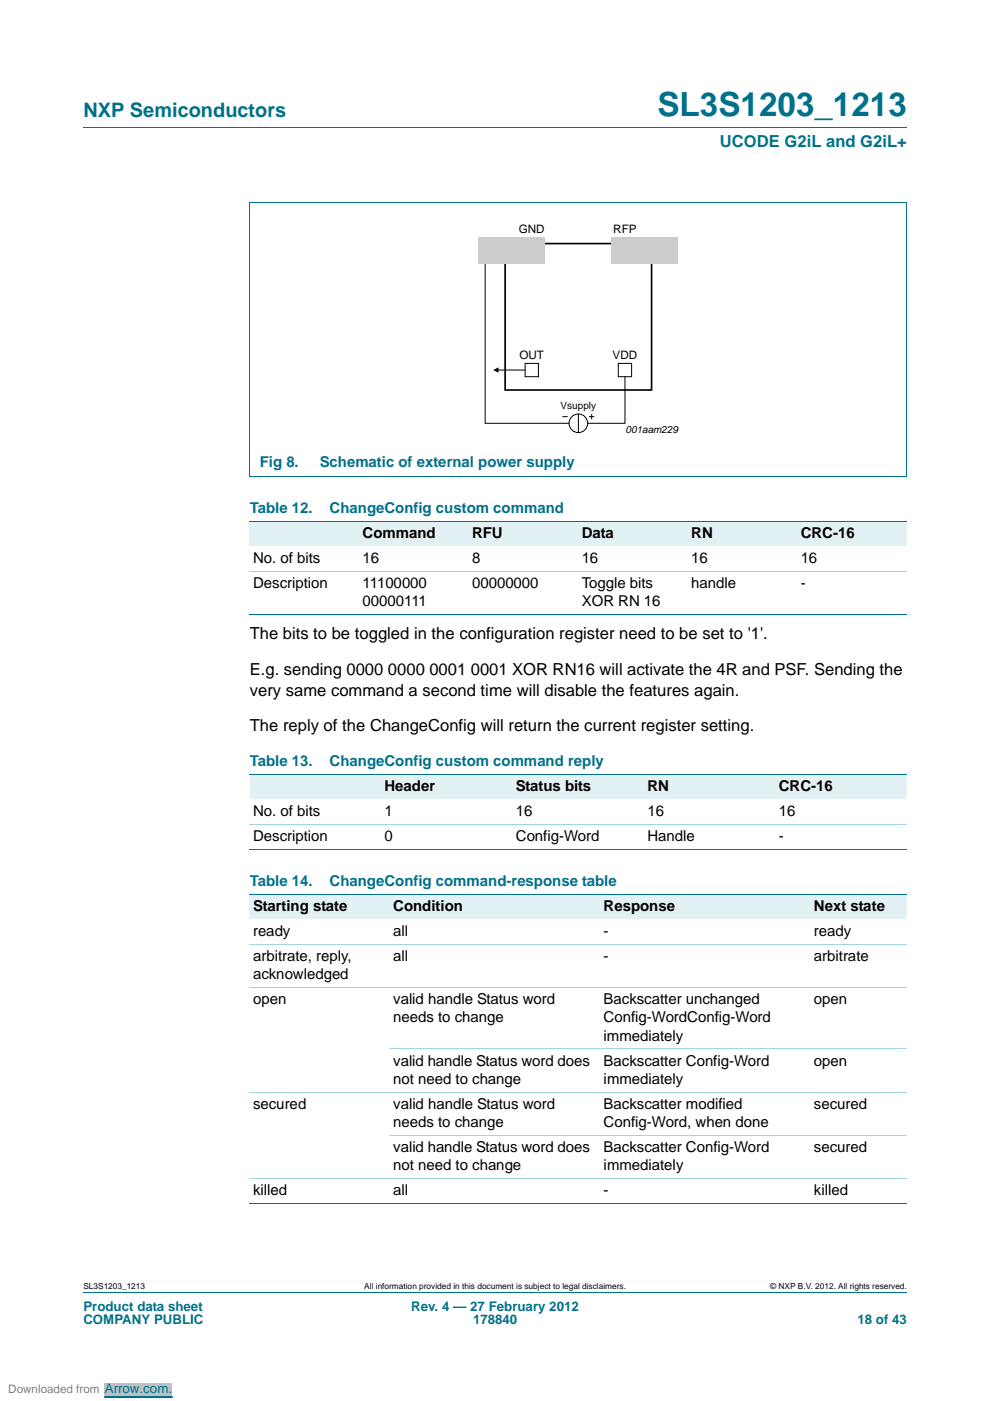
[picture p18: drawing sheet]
<svg xmlns="http://www.w3.org/2000/svg" width="210mm" height="297mm" viewBox="0 0 210 297" stroke-linecap="round" stroke-linejoin="round" font-family="sans-serif">
<defs><g id="words">
<text font-size="7" fill="#00718a" x="139.4" y="24.6">SL3S1203_1213</text>
<text font-size="4.2" fill="#00718a" x="17.7" y="24.9">NXP Semiconductors</text>
<text font-size="3.5" fill="#00718a" x="152.6" y="31.1">UCODE G2iL and G2iL+</text>
<g font-size="3.5">
<text x="53" y="135.5">The bits to be toggled in the configuration register need to be set to '1'.</text>
<text x="53" y="143.1">E.g. sending 0000 0000 0001 0001 XOR RN16 will activate the 4R and PSF. Sending the</text>
<text x="53" y="147.5">very same command a second time will disable the features again.</text>
<text x="53" y="155">The reply of the ChangeConfig will return the current register setting.</text>
</g>
<g font-size="3.2" fill="#00718a">
<text x="55.1" y="98.9">Fig 8.</text>
<text x="67.8" y="98.9">Schematic of external power supply</text>
<text x="53" y="108.8">Table 12.</text>
<text x="69.9" y="108.8">ChangeConfig custom command</text>
<text x="53" y="162.4">Table 13.</text>
<text x="69.9" y="162.4">ChangeConfig custom command reply</text>
<text x="53" y="187.8">Table 14.</text>
<text x="69.9" y="187.8">ChangeConfig command-response table</text>
</g>
<g font-size="3.2">
<text x="53.7" y="119.4">No. of bits</text>
<text x="76.9" y="119.4">16</text>
<text x="76.9" y="114.1">Command</text>
<text x="100.1" y="119.4">8</text>
<text x="100.1" y="114.1">RFU</text>
<text x="123.3" y="119.4">16</text>
<text x="123.3" y="114.1">Data</text>
<text x="146.6" y="119.4">16</text>
<text x="146.6" y="114.1">RN</text>
<text x="169.8" y="119.4">16</text>
<text x="169.8" y="114.1">CRC-16</text>
<text x="53.7" y="124.7">Description</text>
<text x="76.9" y="124.7">11100000</text>
<text x="100.1" y="124.7">00000000</text>
<text x="123.3" y="124.7">Toggle bits</text>
<text x="146.6" y="124.7">handle</text>
<text x="169.8" y="124.7">-</text>
<text x="76.9" y="128.5">00000111</text>
<text x="123.3" y="128.5">XOR RN 16</text>
<text x="81.5" y="167.7">Header</text>
<text x="109.4" y="167.7">Status bits</text>
<text x="137.3" y="167.7">RN</text>
<text x="165.1" y="167.7">CRC-16</text>
<text x="53.7" y="173">No. of bits</text>
<text x="81.5" y="173">1</text>
<text x="109.4" y="173">16</text>
<text x="137.3" y="173">16</text>
<text x="165.1" y="173">16</text>
<text x="53.7" y="178.3">Description</text>
<text x="81.5" y="178.3">0</text>
<text x="109.4" y="178.3">Config-Word</text>
<text x="137.3" y="178.3">Handle</text>
<text x="165.1" y="178.3">-</text>
<text x="53.7" y="193.1">Starting state</text>
<text x="83.4" y="193.1">Condition</text>
<text x="128" y="193.1">Response</text>
<text x="172.6" y="193.1">Next state</text>
<text x="53.7" y="198.4">ready</text>
<text x="53.7" y="203.7">arbitrate, reply,</text>
<text x="83.4" y="198.4">all</text>
<text x="83.4" y="203.7">all</text>
<text x="128" y="198.4">-</text>
<text x="128" y="203.7">-</text>
<text x="172.6" y="198.4">ready</text>
<text x="172.6" y="203.7">arbitrate</text>
<text x="53.7" y="207.6">acknowledged</text>
<text x="53.7" y="212.9">open</text>
<text x="83.4" y="212.9">valid handle Status word</text>
<text x="128" y="212.9">Backscatter unchanged</text>
<text x="172.6" y="212.9">open</text>
<text x="83.4" y="216.7">needs to change</text>
<text x="128" y="216.7">Config-WordConfig-Word</text>
<text x="128" y="220.6">immediately</text>
<text x="83.4" y="225.9">valid handle Status word does</text>
<text x="128" y="225.9">Backscatter Config-Word</text>
<text x="172.6" y="225.9">open</text>
<text x="83.4" y="229.8">not need to change</text>
<text x="128" y="229.8">immediately</text>
<text x="53.7" y="235.1">secured</text>
<text x="83.4" y="235.1">valid handle Status word</text>
<text x="83.4" y="239">needs to change</text>
<text x="128" y="235.1">Backscatter modified</text>
<text x="128" y="239">Config-Word, when done</text>
<text x="172.6" y="235.1">secured</text>
<text x="83.4" y="244.2">valid handle Status word does</text>
<text x="128" y="244.2">Backscatter Config-Word</text>
<text x="172.6" y="244.2">secured</text>
<text x="83.4" y="248.1">not need to change</text>
<text x="128" y="248.1">immediately</text>
<text x="53.7" y="253.4">killed</text>
<text x="83.4" y="253.4">all</text>
<text x="128" y="253.4">-</text>
<text x="172.6" y="253.4">killed</text>
</g>
<g font-size="2.8" fill="#00718a">
<text x="17.7" y="277.9">Product data sheet</text>
<text x="17.7" y="280.8">COMPANY PUBLIC</text>
<text x="87.2" y="277.9">Rev. 4 — 27 February 2012</text>
<text x="100.3" y="280.8">178840</text>
<text x="181.8" y="280.8">18 of 43</text>
</g>
<text font-size="2.8" fill="#00f" x="22.2" y="295.3">Arrow.com.</text>
<g font-size="2.5">
<text x="110" y="49.4">GND</text>
<text x="130" y="49.4">RFP</text>
<text x="110.1" y="76.2">OUT</text>
<text x="129.9" y="76.2">VDD</text>
</g>
<text font-size="2.5" fill="#808080" x="1.8" y="295.3">Downloaded from</text>
<g font-size="2.1">
<text x="118.9" y="86.6">Vsupply</text>
<text x="132.6" y="91.7">001aam229</text>
</g>
<g font-size="1.8">
<text x="17.7" y="273.3">SL3S1203_1213</text>
<text x="77.2" y="273.3">All information provided in this document is subject to legal disclaimers.</text>
<text x="163.3" y="273.3">© NXP B.V. 2012. All rights reserved.</text>
</g>
</g></defs>
<path d="M17.7 27h174.6M17.7 273.9h174.6" fill="none" stroke="#00718a" stroke-width=".21"/>
<g fill="#e2f1f4">
<path d="M53 110.6h46.4v5.2h-46.4z"/>
<path d="M99.4 110.6h23.2v5.2h-23.2z"/>
<path d="M122.6 110.6h23.3v5.2h-23.3z"/>
<path d="M145.9 110.6h23.2v5.2h-23.2z"/>
<path d="M169.1 110.6h23.2v5.2h-23.2z"/>
<path d="M53 164.2h55.7v5.3h-55.7z"/>
<path d="M108.7 164.2h27.9v5.3h-27.9z"/>
<path d="M136.6 164.2h27.8v5.3h-27.8z"/>
<path d="M164.4 164.2h27.9v5.3h-27.9z"/>
<path d="M53 189.6h29.7v5.3h-29.7z"/>
<path d="M82.7 189.6h44.6v5.3h-44.6z"/>
<path d="M127.3 189.6h44.6v5.3h-44.6z"/>
<path d="M171.9 189.6h20.4v5.3h-20.4z"/>
</g>
<path d="M52.9 42.9h139.4M53 42.9v58.1M192.3 42.9v58.1M52.9 101h139.4M53 110.6h139.3M53 130.3h139.3M53 164.2h139.3M53 180h139.3M53 189.6h139.3M53 255.2h139.3" fill="none" stroke="#00718a" stroke-width=".21"/>
<path d="M53 121.1h139.3M53 174.8h139.3M53 200.2h139.3M53 209.3h139.3M53 231.5h139.3M82.7 222.4h109.6M53 249.9h139.3M82.7 240.7h109.6" fill="none" stroke="#a5d5dc" stroke-width=".21"/>
<path d="M104.6 78.5l1.1-.6v1.1z" fill="#000"/>
<g fill="none" stroke="#000" stroke-width=".21">
<path d="M102.9 55.9v33.8h17.8M105.1 78.5h6.2M111.3 77h2.9v2.9h-2.9zM131.1 77h2.8v2.9h-2.8zM132.5 79.9v9.8h-7.9M119.2 88.3h1.2M122.6 87.8v3.9M124.9 88.3h1.1M125.4 87.8v1.1"/>
<circle cx="122.6" cy="89.7" r="1.98"/>
</g>
<path d="M107.1 51.6h31v31.1h-31z" fill="none" stroke="#000" stroke-width=".35"/>
<g fill="#ccc">
<path d="M101.5 50.2h14.1v5.7h-14.1z"/>
<path d="M129.7 50.2h14.1v5.7h-14.1z"/>
</g>
<path d="M0 294.6h70.6" fill="none" stroke="#fff" stroke-width="2.5" stroke-linecap="butt"/>
<path d="M22.2 293.3h14.3v2.6h-14.3z" fill="#c0c0c0"/>
<path d="M22.2 296.2h14.3" fill="none" stroke="#00f" stroke-width=".21"/>
<path d="M0 294.6h70.6" fill="none" stroke="#fff" stroke-width="2.5" stroke-linecap="butt"/>
<path d="M22.2 293.3h14.3v2.6h-14.3z" fill="#c0c0c0"/>
<path d="M22.2 296.2h14.3" fill="none" stroke="#00f" stroke-width=".21"/>
<path d="M0 294.6h70.6" fill="none" stroke="#fff" stroke-width="2.5" stroke-linecap="butt"/>
<path d="M22.2 293.3h14.3v2.6h-14.3z" fill="#c0c0c0"/>
<path d="M22.2 296.2h14.3" fill="none" stroke="#00f" stroke-width=".21"/>
<path d="M0 294.6h70.6" fill="none" stroke="#fff" stroke-width="2.5" stroke-linecap="butt"/>
<path d="M22.2 293.3h14.3v2.6h-14.3z" fill="#c0c0c0"/>
<path d="M22.2 296.2h14.3" fill="none" stroke="#00f" stroke-width=".21"/>
<path d="M0 294.6h70.6" fill="none" stroke="#fff" stroke-width="2.5" stroke-linecap="butt"/>
<path d="M22.2 293.3h14.3v2.6h-14.3z" fill="#c0c0c0"/>
<path d="M22.2 296.2h14.3" fill="none" stroke="#00f" stroke-width=".21"/>
<path d="M0 294.6h70.6" fill="none" stroke="#fff" stroke-width="2.5" stroke-linecap="butt"/>
<path d="M22.2 293.3h14.3v2.6h-14.3z" fill="#c0c0c0"/>
<path d="M22.2 296.2h14.3" fill="none" stroke="#00f" stroke-width=".21"/>
<path d="M0 294.6h70.6" fill="none" stroke="#fff" stroke-width="2.5" stroke-linecap="butt"/>
<path d="M22.2 293.3h14.3v2.6h-14.3z" fill="#c0c0c0"/>
<path d="M22.2 296.2h14.3" fill="none" stroke="#00f" stroke-width=".21"/>
<path d="M0 294.6h70.6" fill="none" stroke="#fff" stroke-width="2.5" stroke-linecap="butt"/>
<path d="M22.2 293.3h14.3v2.6h-14.3z" fill="#c0c0c0"/>
<path d="M22.2 296.2h14.3" fill="none" stroke="#00f" stroke-width=".21"/>
<path d="M0 294.6h70.6" fill="none" stroke="#fff" stroke-width="2.5" stroke-linecap="butt"/>
<path d="M22.2 293.3h14.3v2.6h-14.3z" fill="#c0c0c0"/>
<path d="M22.2 296.2h14.3" fill="none" stroke="#00f" stroke-width=".21"/>
<path d="M0 294.6h70.6" fill="none" stroke="#fff" stroke-width="2.5" stroke-linecap="butt"/>
<path d="M22.2 293.3h14.3v2.6h-14.3z" fill="#c0c0c0"/>
<path d="M22.2 296.2h14.3" fill="none" stroke="#00f" stroke-width=".21"/>
<path d="M0 294.6h70.6" fill="none" stroke="#fff" stroke-width="2.5" stroke-linecap="butt"/>
<path d="M22.2 293.3h14.3v2.6h-14.3z" fill="#c0c0c0"/>
<path d="M22.2 296.2h14.3" fill="none" stroke="#00f" stroke-width=".21"/>
<path d="M0 294.6h70.6" fill="none" stroke="#fff" stroke-width="2.5" stroke-linecap="butt"/>
<path d="M22.2 293.3h14.3v2.6h-14.3z" fill="#c0c0c0"/>
<path d="M22.2 296.2h14.3" fill="none" stroke="#00f" stroke-width=".21"/>
<path d="M0 294.6h70.6" fill="none" stroke="#fff" stroke-width="2.5" stroke-linecap="butt"/>
<path d="M22.2 293.3h14.3v2.6h-14.3z" fill="#c0c0c0"/>
<path d="M22.2 296.2h14.3" fill="none" stroke="#00f" stroke-width=".21"/>
<path d="M0 294.6h70.6" fill="none" stroke="#fff" stroke-width="2.5" stroke-linecap="butt"/>
<path d="M22.2 293.3h14.3v2.6h-14.3z" fill="#c0c0c0"/>
<path d="M22.2 296.2h14.3" fill="none" stroke="#00f" stroke-width=".21"/>
<path d="M0 294.6h70.6" fill="none" stroke="#fff" stroke-width="2.5" stroke-linecap="butt"/>
<path d="M22.2 293.3h14.3v2.6h-14.3z" fill="#c0c0c0"/>
<path d="M22.2 296.2h14.3" fill="none" stroke="#00f" stroke-width=".21"/>
<path d="M0 294.6h70.6" fill="none" stroke="#fff" stroke-width="2.5" stroke-linecap="butt"/>
<path d="M22.2 293.3h14.3v2.6h-14.3z" fill="#c0c0c0"/>
<path d="M22.2 296.2h14.3" fill="none" stroke="#00f" stroke-width=".21"/>
<path d="M0 294.6h70.6" fill="none" stroke="#fff" stroke-width="2.5" stroke-linecap="butt"/>
<path d="M22.2 293.3h14.3v2.6h-14.3z" fill="#c0c0c0"/>
<path d="M22.2 296.2h14.3" fill="none" stroke="#00f" stroke-width=".21"/>
<path d="M0 294.6h70.6" fill="none" stroke="#fff" stroke-width="2.5" stroke-linecap="butt"/>
<path d="M22.2 293.3h14.3v2.6h-14.3z" fill="#c0c0c0"/>
<path d="M22.2 296.2h14.3" fill="none" stroke="#00f" stroke-width=".21"/>
<use href="#words"/>
</svg>
